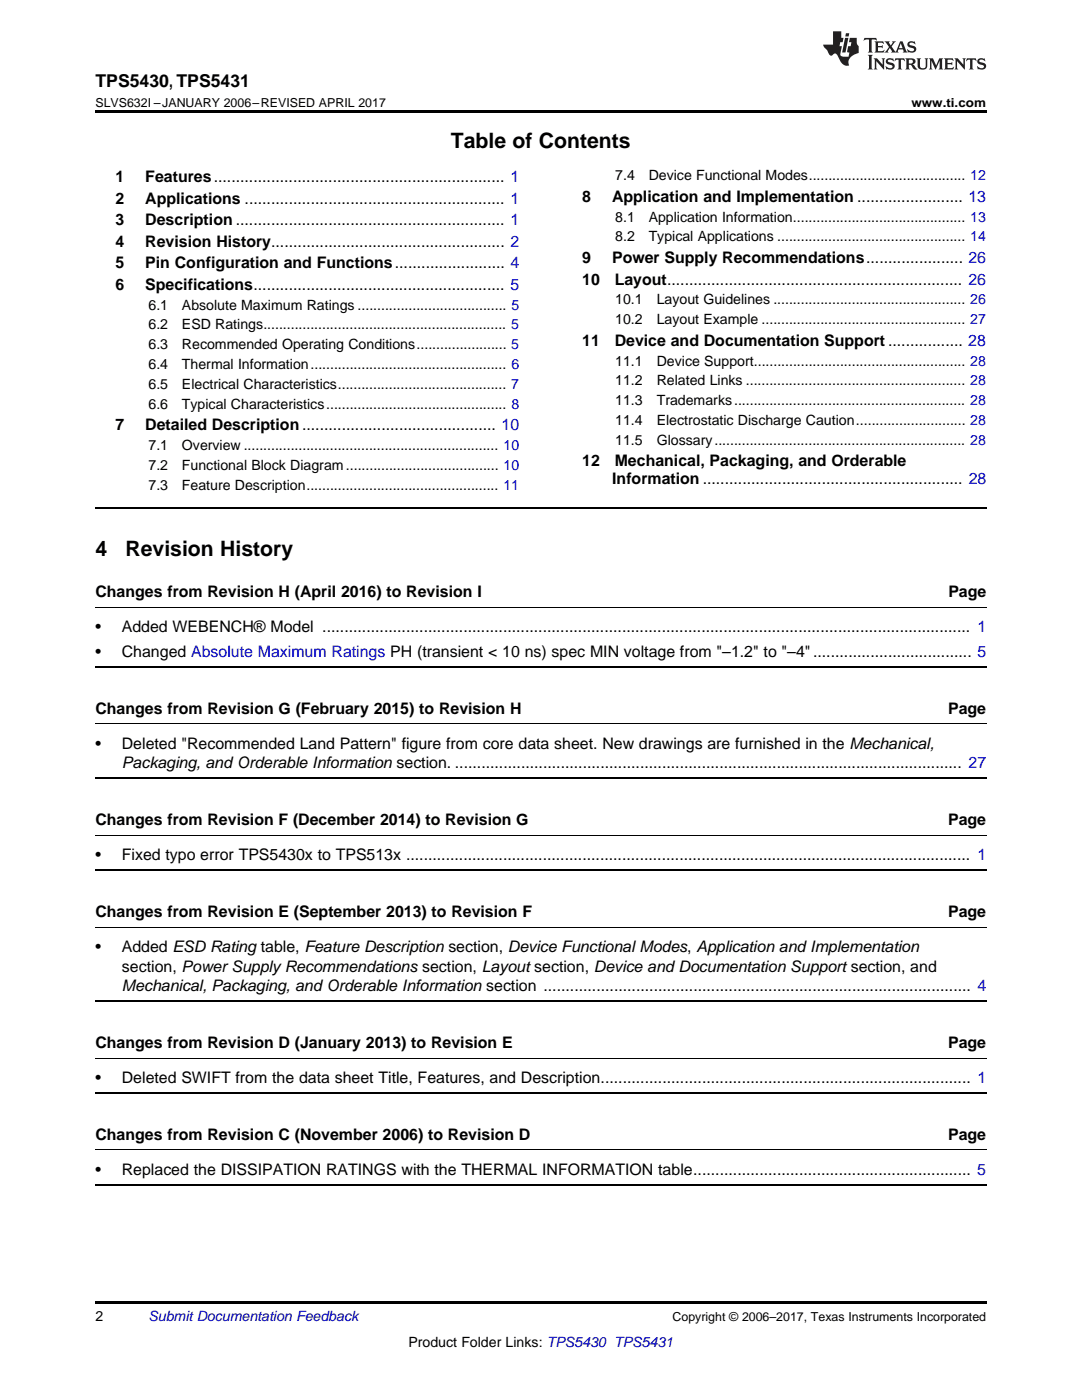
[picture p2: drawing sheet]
<svg xmlns="http://www.w3.org/2000/svg" width="216mm" height="279mm" viewBox="0 0 216 279" stroke-linecap="round" stroke-linejoin="round" font-family="sans-serif">
<defs><g id="words">
<g font-size="4.2">
<text x="90" y="29.6">Table of Contents</text>
<text x="19" y="111">4</text>
<text x="25" y="111">Revision History</text>
</g>
<text font-size="3.5" x="19" y="17.3">TPS5430, TPS5431</text>
<g font-size="3.2">
<text x="23" y="36.3">1</text>
<text x="23" y="40.6">2</text>
<text x="29" y="36.3">Features.................................................................. 1</text>
<text x="29" y="40.6">Applications ........................................................... 1</text>
<text x="116.2" y="40.3">8</text>
<text x="122.1" y="40.3">Application and Implementation ........................ 13</text>
<text x="23" y="44.9">3</text>
<text x="29" y="44.9">Description ............................................................. 1</text>
<text x="23" y="49.2">4</text>
<text x="23" y="53.6">5</text>
<text x="29" y="49.2">Revision History..................................................... 2</text>
<text x="29" y="53.6">Pin Configuration and Functions......................... 4</text>
<text x="116.2" y="52.5">9</text>
<text x="122.1" y="52.5">Power Supply Recommendations...................... 26</text>
<text x="23" y="57.9">6</text>
<text x="29" y="57.9">Specifications......................................................... 5</text>
<text x="116.2" y="56.8">10</text>
<text x="122.7" y="56.8">Layout................................................................... 26</text>
<text x="116.2" y="69">11</text>
<text x="122.7" y="69">Device and Documentation Support ................. 28</text>
<text x="23" y="85.9">7</text>
<text x="29" y="85.9">Detailed Description............................................ 10</text>
<text x="116.2" y="93.1">12</text>
<text x="122.7" y="93.1">Mechanical, Packaging, and Orderable</text>
<text x="122.2" y="96.6">Information ........................................................... 28</text>
<text x="19" y="119.1">Changes from Revision H (April 2016) to Revision I</text>
<text x="189.2" y="119.1">Page</text>
<text x="19" y="126.2">•</text>
<text x="19" y="131.1">•</text>
<text x="24.3" y="126.2">Added WEBENCH® Model ................................................................................................................................................... 1</text>
<text x="24.3" y="131.1">Changed Absolute Maximum Ratings PH (transient &lt; 10 ns) spec MIN voltage from &quot;–1.2&quot; to &quot;–4&quot;.................................... 5</text>
<text x="19" y="142.4">Changes from Revision G (February 2015) to Revision H</text>
<text x="189.2" y="142.4">Page</text>
<text x="19" y="149.5">•</text>
<text x="24.3" y="149.5">Deleted &quot;Recommended Land Pattern&quot; figure from core data sheet. New drawings are furnished in the Mechanical,</text>
<text x="24.3" y="153.4">Packaging, and Orderable Information section. ................................................................................................................... 27</text>
<text x="19" y="164.6">Changes from Revision F (December 2014) to Revision G</text>
<text x="189.2" y="164.6">Page</text>
<text x="19" y="171.7">•</text>
<text x="24.3" y="171.7">Fixed typo error TPS5430x to TPS513x ................................................................................................................................ 1</text>
<text x="19" y="183">Changes from Revision E (September 2013) to Revision F</text>
<text x="189.2" y="183">Page</text>
<text x="19" y="190">•</text>
<text x="24.3" y="190">Added ESD Rating table, Feature Description section, Device Functional Modes, Application and Implementation</text>
<text x="24.3" y="193.9">section, Power Supply Recommendations section, Layout section, Device and Documentation Support section, and</text>
<text x="24.3" y="197.8">Mechanical, Packaging, and Orderable Information section ................................................................................................. 4</text>
<text x="19" y="209.1">Changes from Revision D (January 2013) to Revision E</text>
<text x="189.2" y="209.1">Page</text>
<text x="19" y="216.1">•</text>
<text x="24.3" y="216.1">Deleted SWIFT from the data sheet Title, Features, and Description.................................................................................... 1</text>
<text x="19" y="227.4">Changes from Revision C (November 2006) to Revision D</text>
<text x="189.2" y="227.4">Page</text>
<text x="19" y="234.5">•</text>
<text x="24.3" y="234.5">Replaced the DISSIPATION RATINGS with the THERMAL INFORMATION table............................................................... 5</text>
</g>
<g font-size="2.8">
<text x="122.8" y="36">7.4</text>
<text x="129.4" y="36">Device Functional Modes........................................ 12</text>
<text x="122.8" y="44.2">8.1</text>
<text x="129.4" y="44.2">Application Information............................................ 13</text>
<text x="122.8" y="48.2">8.2</text>
<text x="129.4" y="48.2">Typical Applications ................................................ 14</text>
<text x="29.6" y="61.8">6.1</text>
<text x="29.6" y="65.8">6.2</text>
<text x="36.3" y="61.8">Absolute Maximum Ratings ...................................... 5</text>
<text x="36.3" y="65.8">ESD Ratings.............................................................. 5</text>
<text x="122.8" y="60.7">10.1</text>
<text x="122.8" y="64.7">10.2</text>
<text x="131" y="60.7">Layout Guidelines ................................................. 26</text>
<text x="131" y="64.7">Layout Example .................................................... 27</text>
<text x="29.6" y="69.7">6.3</text>
<text x="36.3" y="69.7">Recommended Operating Conditions....................... 5</text>
<text x="29.6" y="73.7">6.4</text>
<text x="29.6" y="77.6">6.5</text>
<text x="36.3" y="73.7">Thermal Information.................................................. 6</text>
<text x="36.3" y="77.6">Electrical Characteristics........................................... 7</text>
<text x="122.8" y="73">11.1</text>
<text x="122.8" y="76.9">11.2</text>
<text x="131" y="73">Device Support...................................................... 28</text>
<text x="131" y="76.9">Related Links ........................................................ 28</text>
<text x="29.6" y="81.6">6.6</text>
<text x="36.3" y="81.6">Typical Characteristics.............................................. 8</text>
<text x="122.8" y="80.9">11.3</text>
<text x="131" y="80.9">Trademarks........................................................... 28</text>
<text x="29.6" y="89.8">7.1</text>
<text x="36.3" y="89.8">Overview ................................................................. 10</text>
<text x="122.8" y="84.8">11.4</text>
<text x="122.8" y="88.8">11.5</text>
<text x="131" y="84.8">Electrostatic Discharge Caution............................ 28</text>
<text x="131" y="88.8">Glossary................................................................ 28</text>
<text x="29.6" y="93.8">7.2</text>
<text x="36.3" y="93.8">Functional Block Diagram....................................... 10</text>
<text x="29.6" y="97.7">7.3</text>
<text x="36.3" y="97.7">Feature Description................................................. 11</text>
<text x="19" y="263.6">2</text>
<text x="81.5" y="268.9">Product Folder Links: TPS5430 TPS5431</text>
</g>
<text font-size="2.8" fill="#0000c8" x="29.6" y="263.6">Submit Documentation Feedback</text>
<g font-size="2.5">
<text x="19" y="21.4">SLVS632I –JANUARY 2006–REVISED APRIL 2017</text>
<text x="181.9" y="21.4">www.ti.com</text>
<text x="134.2" y="263.6">Copyright © 2006–2017, Texas Instruments Incorporated</text>
</g>
</g></defs>
<path d="M19 22h177.8v.5h-177.8zM19 259.7h177.8v.5h-177.8z" fill="#000"/>
<path d="M19 101.4h177.8M19 133.1h177.8M19 155.3h177.8M19 173.6h177.8M19 199.7h177.8M19 218.1h177.8M19 236.4h177.8" fill="none" stroke="#000" stroke-width=".35"/>
<path d="M19 121.2h177.8M19 144.5h177.8M19 166.7h177.8M19 185h177.8M19 211.2h177.8M19 229.5h177.8" fill="none" stroke="#000" stroke-width=".2"/>
<g fill="#231f20">
<path d="M172.5 7.6l-.1 .5 .4-.2h.6v.1v2.1l-.2 .4h.9l-.2-.4v-2.1l.1-.1h.5l.5 .2-.2-.5zM174.5 8.3l.2 .3v1.5l-.2 .4h1.8l.2-.6a1.04 1.04 0 0 1-1.3 .2v-.7h.6l.3 .2v-.6l-.3 .2h-.6v-.6l.8-.1 .4 .3-.2-.5zM176.5 8.3l.9 1.1-.9 1.1h.8l-.2-.2 .4-.7 .5 .7-.2 .2h1.5l-.2-.2 .2-.4h.9l.1 .4-.2 .2h1l-.3-.3-.7-1.9h-.5l-.9 2-.8-1 .9-1h-.8l.1 .3-.4 .5-.3-.6 .1-.2zM179.7 8.6l.4 1h-.7zM181.3 8.4a.63 .63 0 0 0-.2 .7 .63 .63 0 0 0 .6 .4l.6 .2 .1 .2a.75 .75 0 0 1-.7 .4 .75 .75 0 0 1-.6-.5l.1 .7 .1-.1a1.11 1.11 0 0 0 1.5-.6 1.13 1.13 0 0 0-1.2-.8l-.1-.4a1.04 1.04 0 0 1 1.2 .2l-.2-.5-.2 .1-.4-.2zM173.2 10.9l.2 .4v2.2l-.2 .4h1l-.3-.4v-2.2l.3-.4zM174.3 11.6l.3 .4v1.5l-.3 .4h.8l-.2-.4v-1.3l1.5 1.7v-1.9l.2-.4h-.7l.2 .4v.9l-1.1-1.3zM177 11.8a.62 .62 0 0 0-.2 .7 .62 .62 0 0 0 .6 .4l.6 .1 .1 .3a.76 .76 0 0 1-.7 .3 .76 .76 0 0 1-.7-.4l.2 .7 .1-.1a1.11 1.11 0 0 0 1.5-.6 1.13 1.13 0 0 0-1.2-.8l-.1-.4a1.04 1.04 0 0 1 1.2 .2l-.2-.6-.2 .1-.5-.1zM178.7 11.6l-.2 .6a.61 .61 0 0 1 .8-.3v1.6l-.2 .4h.9l-.2-.4v-1.6a.63 .63 0 0 1 .7 .3l-.1-.6zM180.6 11.6l.3 .4v1.5l-.3 .4h1l-.2-.2-.1-.8 .6 .2a.76 .76 0 0 0 1.2 .7l-1-1a.58 .58 0 0 0 .6-.5 .58 .58 0 0 0-.5-.6zM181.4 11.9h.1a.45 .45 0 0 1 .5 .1 .45 .45 0 0 1 .1 .5l-.8 .2zM182.9 11.6l.2 .2a2.17 2.17 0 0 0 .3 1.9 .99 .99 0 0 0 1.6-.6v-1.1l.2-.4h-.7l.2 .2a1.92 1.92 0 0 1-.2 1.8 .6 .6 0 0 1-.9-.5v-1.1l.2-.4zM185.4 11.6l.2 .4v1.5l-.2 .4h.7l-.2-.4v-1.4l.8 1.8 .8-1.8v1.4l-.2 .4h.9l-.2-.4v-1.5l.2-.4h-.8l-.6 1.5-.6-1.5zM188.4 11.6l.2 .4v1.5l-.2 .4h1.8l.1-.6a1.04 1.04 0 0 1-1.2 .1v-.6h.5l.4 .2v-.6l-.4 .2h-.5v-.7h.8l.3 .3-.1-.6zM190.5 11.6l.2 .4v1.5l-.2 .4h.7l-.2-.4v-1.3l1.5 1.7v-1.9l.2-.4h-.7l.2 .4v.9l-1.1-1.3zM192.9 11.6l-.1 .6a.61 .61 0 0 1 .7-.3l.1 1.6-.3 .4h1l-.3-.4 .1-1.6a.63 .63 0 0 1 .7 .3l-.1-.6zM195.2 11.8a.62 .62 0 0 0-.2 .7 .62 .62 0 0 0 .6 .4l.6 .1 .1 .3a.76 .76 0 0 1-.7 .3 .76 .76 0 0 1-.6-.4l.1 .7 .1-.1a1.11 1.11 0 0 0 1.6-.6 1.13 1.13 0 0 0-1.3-.8l-.1-.4a1.04 1.04 0 0 1 1.2 .2l-.1-.6-.2 .1-.5-.1z"/>
<path d="M166.2 6.3v2.6h-1.9v.4l.8 .9a.91 .91 0 0 0 1 .8 .56 .56 0 0 1 .5-.3 .56 .56 0 0 1 .5 .3l.4 .8a1.53 1.53 0 0 0 1.9 1.2 1.54 1.54 0 0 1 1-2.1l.9-.3v-1.4a1.52 1.52 0 0 1-.4-1.6h-1.3l-.2 .8h.5l-.2 .8h-.5l-.1 1v.2l.4 .1-.2 .8a1.93 1.93 0 0 1-1.6-.3l.3-1.8h-.5l.2-.8h.4l.2-.8h-.4v-1.3zM168.6 7.6l-.6 2.9h.7l.6-2.9zM168.8 6.6l-.1 .7h.6l.2-.7z"/>
</g>
<use href="#words"/>
</svg>
